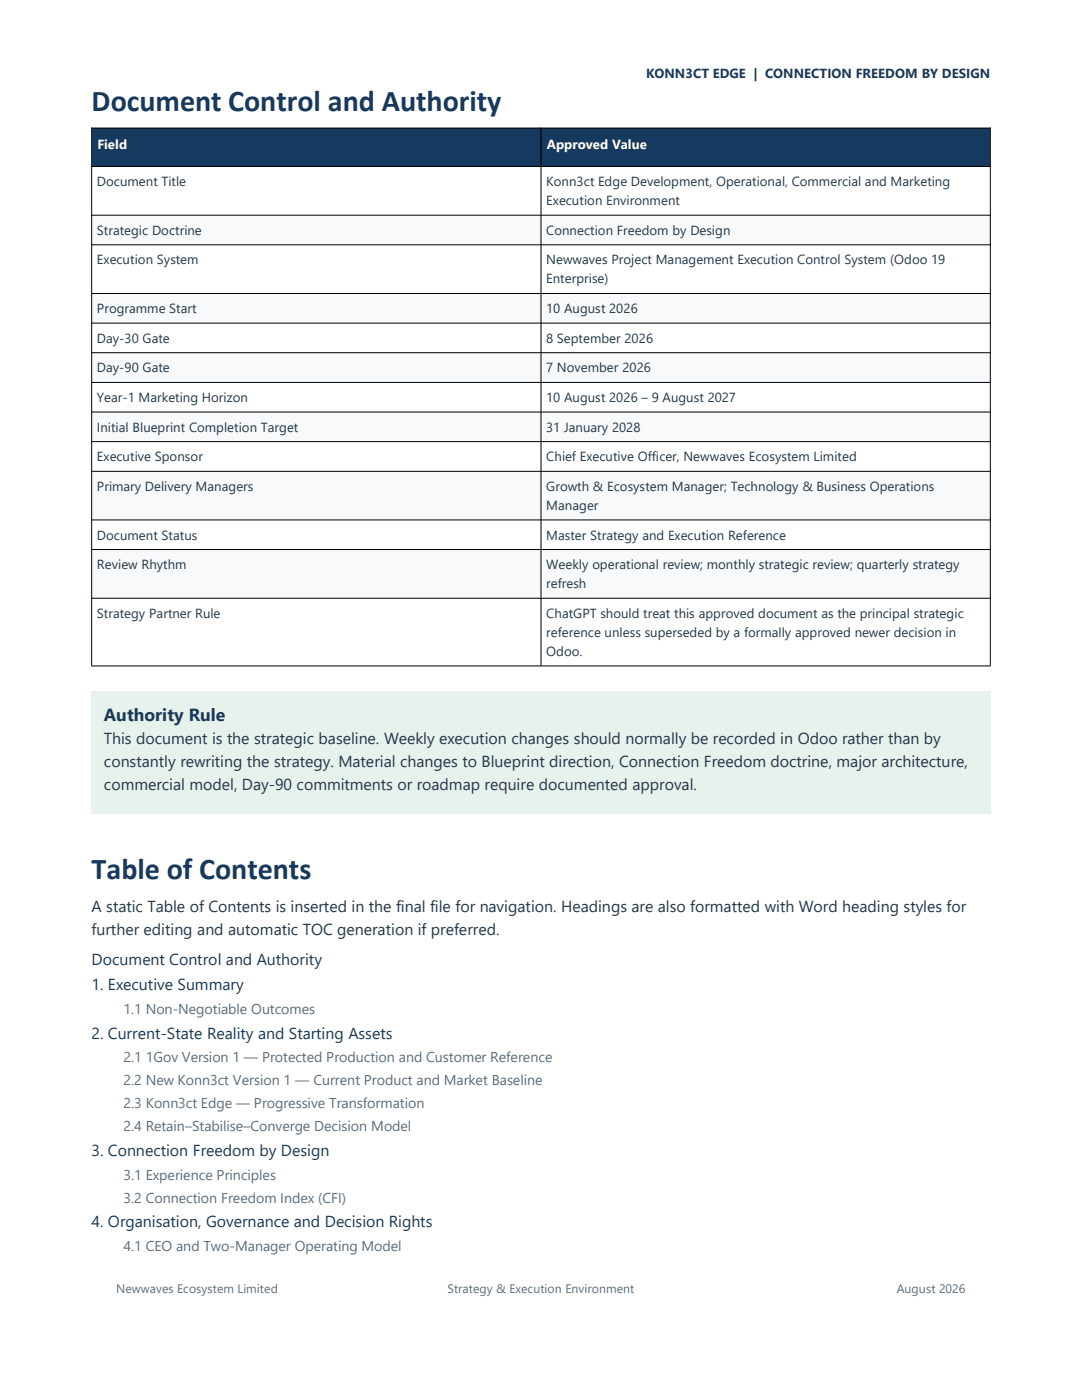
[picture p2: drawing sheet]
<svg xmlns="http://www.w3.org/2000/svg" width="216mm" height="279mm" viewBox="0 0 216 279" stroke-linecap="round" stroke-linejoin="round" font-family="sans-serif">
<defs><g id="words">
<g font-size="6" fill="#163a5f">
<text x="18.3" y="22.2">Document Control and Authority</text>
<text x="18.3" y="175.4">Table of Contents</text>
</g>
<text font-size="3.5" fill="#163a5f" x="20.7" y="143.8">Authority Rule</text>
<g font-size="3.2" fill="#243746">
<text x="20.7" y="148.5">This document is the strategic baseline. Weekly execution changes should normally be recorded in Odoo rather than by</text>
<text x="20.7" y="153.1">constantly rewriting the strategy. Material changes to Blueprint direction, Connection Freedom doctrine, major architecture,</text>
<text x="20.7" y="157.6">commercial model, Day-90 commitments or roadmap require documented approval.</text>
<text x="18.3" y="182.1">A static Table of Contents is inserted in the final file for navigation. Headings are also formatted with Word heading styles for</text>
<text x="18.3" y="186.6">further editing and automatic TOC generation if preferred.</text>
</g>
<g font-size="3.2" fill="#163a5f">
<text x="18.3" y="192.5">Document Control and Authority</text>
<text x="18.3" y="197.6">1. Executive Summary</text>
<text x="18.3" y="207.3">2. Current-State Reality and Starting Assets</text>
<text x="18.3" y="230.7">3. Connection Freedom by Design</text>
<text x="18.3" y="245">4. Organisation, Governance and Decision Rights</text>
</g>
<g font-size="2.8" fill="#5d6b78">
<text x="24.6" y="202.4">1.1 Non-Negotiable Outcomes</text>
<text x="24.6" y="212">2.1</text>
<text x="29.1" y="212">1Gov Version 1 — Protected Production and Customer Reference</text>
<text x="24.6" y="216.6">2.2 New Konn3ct Version 1 — Current Product and Market Baseline</text>
<text x="24.6" y="221.2">2.3 Konn3ct Edge — Progressive Transformation</text>
<text x="24.6" y="225.8">2.4 Retain–Stabilise–Converge Decision Model</text>
<text x="24.6" y="235.4">3.1 Experience Principles</text>
<text x="24.6" y="240">3.2 Connection Freedom Index (CFI)</text>
<text x="24.6" y="249.7">4.1 CEO and Two-Manager Operating Model</text>
</g>
<text font-size="2.6" fill="#163a5f" x="128.9" y="15.6">KONN3CT EDGE | CONNECTION FREEDOM BY DESIGN</text>
<g font-size="2.6" fill="#fff">
<text x="19.4" y="29.7">Field</text>
<text x="109.1" y="29.7">Approved Value</text>
</g>
<g font-size="2.6" fill="#243746">
<text x="19.3" y="37.1">Document Title</text>
<text x="109" y="37.1">Konn3ct Edge Development, Operational, Commercial and Marketing</text>
<text x="109" y="41">Execution Environment</text>
<text x="19.3" y="46.8">Strategic Doctrine</text>
<text x="109" y="46.8">Connection Freedom by Design</text>
<text x="19.3" y="52.8">Execution System</text>
<text x="109" y="52.8">Newwaves Project Management Execution Control System (Odoo 19</text>
<text x="109" y="56.6">Enterprise)</text>
<text x="19.3" y="62.5">Programme Start</text>
<text x="109" y="62.5">10 August 2026</text>
<text x="19.3" y="68.4">Day-30 Gate</text>
<text x="109" y="68.4">8 September 2026</text>
<text x="19.3" y="74.3">Day-90 Gate</text>
<text x="109" y="74.3">7 November 2026</text>
<text x="19.3" y="80.2">Year-1 Marketing Horizon</text>
<text x="109" y="80.2">10 August 2026 – 9 August 2027</text>
<text x="19.3" y="86.1">Initial Blueprint Completion Target</text>
<text x="109" y="86.1">31 January 2028</text>
<text x="19.3" y="92.1">Executive Sponsor</text>
<text x="109" y="92.1">Chief Executive Officer, Newwaves Ecosystem Limited</text>
<text x="19.3" y="98">Primary Delivery Managers</text>
<text x="109" y="98">Growth &amp; Ecosystem Manager; Technology &amp; Business Operations</text>
<text x="109" y="101.7">Manager</text>
<text x="19.3" y="107.7">Document Status</text>
<text x="109" y="107.7">Master Strategy and Execution Reference</text>
<text x="19.3" y="113.6">Review Rhythm</text>
<text x="109" y="113.6">Weekly operational review; monthly strategic review; quarterly strategy</text>
<text x="109" y="117.4">refresh</text>
<text x="19.3" y="123.3">Strategy Partner Rule</text>
<text x="109" y="123.3">ChatGPT should treat this approved document as the principal strategic</text>
<text x="109" y="127.1">reference unless superseded by a formally approved newer decision in</text>
<text x="109" y="130.9">Odoo.</text>
</g>
<g font-size="2.5" fill="#5d6b78">
<text x="23.2" y="258.1">Newwaves Ecosystem Limited</text>
<text x="89.3" y="258.1">Strategy &amp; Execution Environment</text>
<text x="178.9" y="258.1">August 2026</text>
</g>
</g></defs>
<g fill="#163a5f">
<path d="M18.3 25.6h89.6v7.6h-89.6z" fill-rule="evenodd"/>
<path d="M108 25.6h89.6v7.6h-89.6z" fill-rule="evenodd"/>
</g>
<g fill="#f7f9fa">
<path d="M18.3 43h89.6v5.8h-89.6z" fill-rule="evenodd"/>
<path d="M108 43h89.6v5.8h-89.6z" fill-rule="evenodd"/>
<path d="M18.3 58.6h89.6v5.8h-89.6z" fill-rule="evenodd"/>
<path d="M108 58.6h89.6v5.8h-89.6z" fill-rule="evenodd"/>
<path d="M18.3 70.4h89.6v5.9h-89.6z" fill-rule="evenodd"/>
<path d="M108 70.4h89.6v5.9h-89.6z" fill-rule="evenodd"/>
<path d="M18.3 82.3h89.6v5.8h-89.6z" fill-rule="evenodd"/>
<path d="M108 82.3h89.6v5.8h-89.6z" fill-rule="evenodd"/>
<path d="M18.3 94.1h89.6v9.6h-89.6z" fill-rule="evenodd"/>
<path d="M108 94.1h89.6v9.6h-89.6z" fill-rule="evenodd"/>
<path d="M18.3 109.7h89.6v9.6h-89.6z" fill-rule="evenodd"/>
<path d="M108 109.7h89.6v9.6h-89.6z" fill-rule="evenodd"/>
</g>
<g fill="none" stroke="#000" stroke-width=".2">
<path d="M18.2 25.6h179.5M18.2 33.2h179.5M18.3 25.5v107.3M107.9 25.5v107.3M197.6 25.5v107.3M18.2 42.9h179.5M18.2 48.9h179.5M18.2 58.6h179.5M18.2 64.5h179.5M18.2 70.4h179.5M18.2 76.3h179.5M18.2 82.2h179.5"/>
<path d="M18.2 88.1h179.5M18.2 94.1h179.5M18.2 103.8h179.5M18.2 109.7h179.5M18.2 119.4h179.5M18.2 132.9h179.5"/>
</g>
<path d="M18.3 137.9h179.4v24.4h-179.4z" fill-rule="evenodd" fill="#e8f2ed"/>
<use href="#words"/>
</svg>
